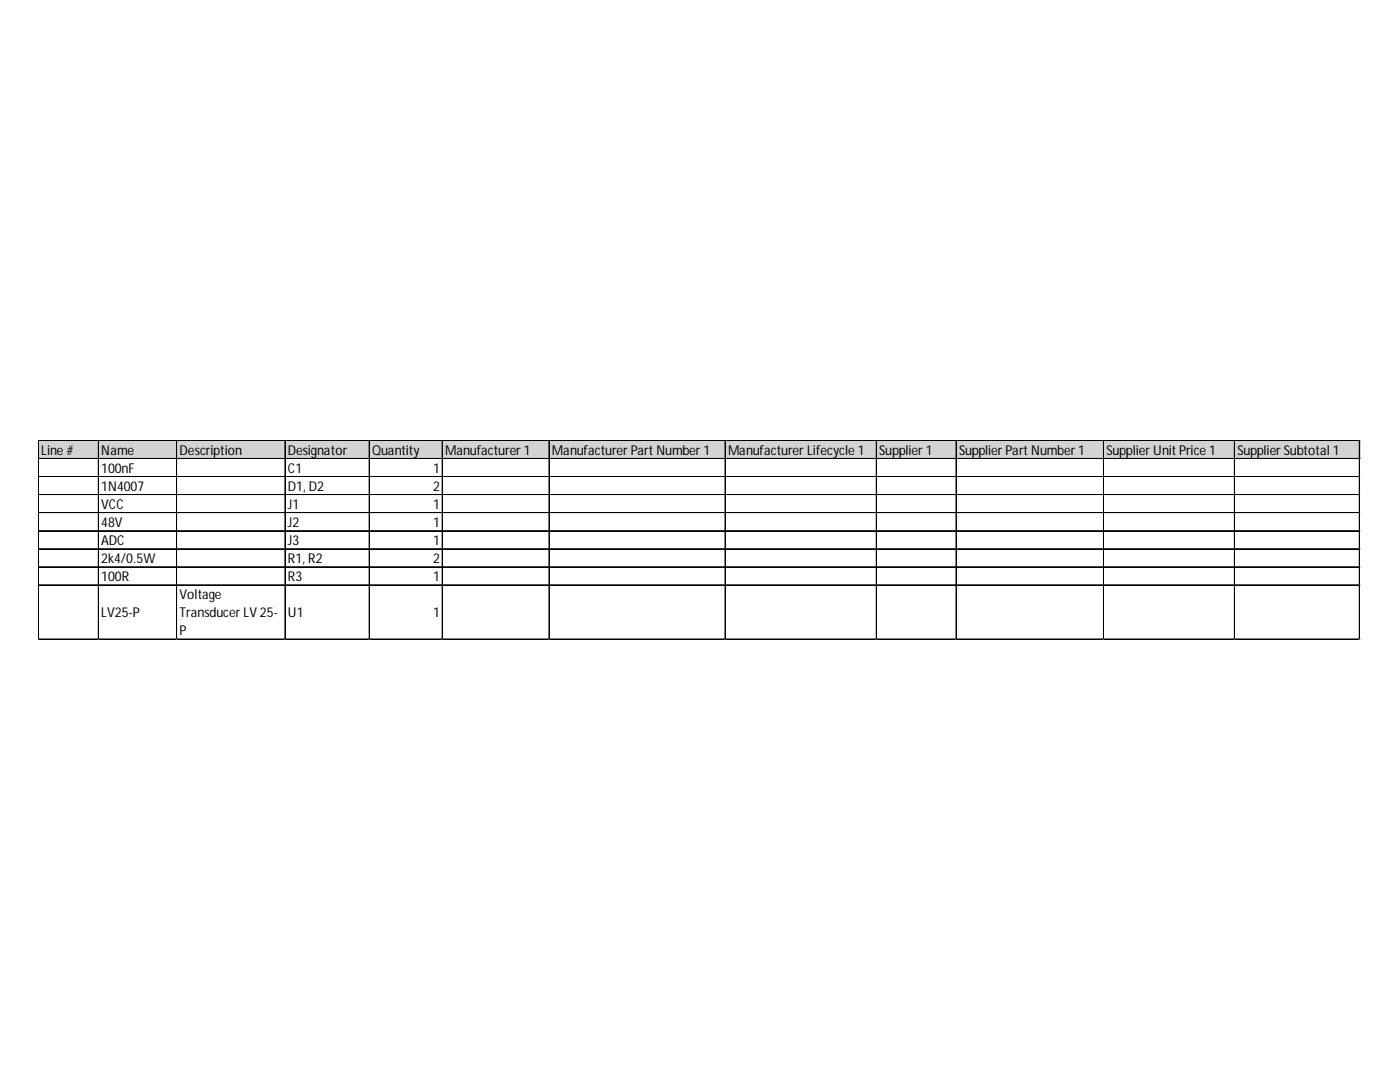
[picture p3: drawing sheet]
<svg xmlns="http://www.w3.org/2000/svg" width="279mm" height="216mm" viewBox="0 0 279 216" stroke-linecap="round" stroke-linejoin="round" font-family="sans-serif">
<defs><g id="words">
<g font-size="2.7">
<text x="8.2" y="90.7">Line #</text>
<text x="20.2" y="90.7">Name</text>
<text x="20.2" y="94.3">100nF</text>
<text x="35.8" y="90.7">Description</text>
<text x="57.5" y="90.7">Designator</text>
<text x="57.5" y="94.3">C1</text>
<text x="74.3" y="90.7">Quantity</text>
<text x="86.4" y="94.3">1</text>
<text x="88.8" y="90.7">Manufacturer1</text>
<text x="110.2" y="90.7">ManufacturerPart Number1</text>
<text x="145.3" y="90.7">Manufacturer Lifecycle 1</text>
<text x="175.5" y="90.7">Supplier1</text>
<text x="191.4" y="90.7">SupplierPart Number1</text>
<text x="220.8" y="90.7">Supplier Unit Price 1</text>
<text x="246.9" y="90.7">SupplierSubtotal 1</text>
<text x="20.2" y="98">1N4007</text>
<text x="20.2" y="101.6">VCC</text>
<text x="57.5" y="98">D1, D2</text>
<text x="57.5" y="101.6">J1</text>
<text x="86.4" y="98">2</text>
<text x="86.4" y="101.6">1</text>
<text x="20.2" y="105.2">48V</text>
<text x="57.5" y="105.2">J2</text>
<text x="86.4" y="105.2">1</text>
<text x="20.2" y="108.8">ADC</text>
<text x="20.2" y="112.4">2k4/0.5W</text>
<text x="57.5" y="108.8">J3</text>
<text x="57.5" y="112.4">R1, R2</text>
<text x="86.4" y="108.8">1</text>
<text x="86.4" y="112.4">2</text>
<text x="20.2" y="116">100R</text>
<text x="35.8" y="119.6">Voltage</text>
<text x="57.5" y="116">R3</text>
<text x="86.4" y="116">1</text>
<text x="20.2" y="123.2">LV25-P</text>
<text x="35.8" y="123.2">Transducer LV 25-</text>
<text x="57.5" y="123.2">U1</text>
<text x="86.4" y="123.2">1</text>
<text x="35.8" y="126.8">P</text>
</g>
</g></defs>
<path d="M7.7 88h263.8v3.6h-263.8z" fill="#d3d3d3"/>
<g fill="none" stroke="#000" stroke-width=".2">
<path d="M7.6 87.9v39.8M7.7 87.9v39.8M7.8 87.9h263.6M7.8 91.5h263.6M7.8 91.6h263.6M7.8 95.1h263.6M7.8 95.2h263.6M7.8 98.7h263.6M7.8 98.8h263.6M19.6 88v39.7M19.7 88v39.7M35.2 88v39.7"/>
<path d="M35.3 88v39.7M56.9 88v39.7M73.7 88v39.7M73.8 88v39.7M88.2 88v39.7M88.3 88v39.7M109.6 88v39.7M144.7 88v39.7M144.8 88v39.7M174.9 88v39.7M175 88v39.7M190.8 88v39.7"/>
<path d="M190.9 88v39.7M220.2 88v39.7M220.3 88v39.7M246.3 88v39.7M246.4 88v39.7M271.3 88v39.7M7.8 102.3h263.6M7.8 102.4h263.6M7.8 105.9h263.6M7.8 106h263.6M7.8 109.5h263.6M7.8 109.6h263.6"/>
<path d="M7.8 113.1h263.6M7.8 113.2h263.6M7.8 116.7h263.6M7.8 116.8h263.6M7.8 127.5h263.6M7.8 127.6h263.6"/>
</g>
<path d="M7.6 127.7h.1" fill="none" stroke="#e0e0e0" stroke-width=".2"/>
<path d="M7.6 127.7h.2z" fill="#e0e0e0"/>
<path d="M19.6 127.7h.1" fill="none" stroke="#e0e0e0" stroke-width=".2"/>
<path d="M19.6 127.7h.2z" fill="#e0e0e0"/>
<path d="M35.2 127.7h.1" fill="none" stroke="#e0e0e0" stroke-width=".2"/>
<path d="M35.2 127.7h.2z" fill="#e0e0e0"/>
<path d="M56.9 127.7h.1" fill="none" stroke="#e0e0e0" stroke-width=".2"/>
<path d="M56.9 127.7h.1z" fill="#e0e0e0"/>
<path d="M73.7 127.7h.1" fill="none" stroke="#e0e0e0" stroke-width=".2"/>
<path d="M73.7 127.7h.1z" fill="#e0e0e0"/>
<path d="M88.2 127.7h.1" fill="none" stroke="#e0e0e0" stroke-width=".2"/>
<path d="M88.2 127.7h.2z" fill="#e0e0e0"/>
<path d="M109.6 127.7h.1" fill="none" stroke="#e0e0e0" stroke-width=".2"/>
<path d="M109.6 127.7h.1z" fill="#e0e0e0"/>
<path d="M144.7 127.7h.1" fill="none" stroke="#e0e0e0" stroke-width=".2"/>
<path d="M144.7 127.7h.1z" fill="#e0e0e0"/>
<path d="M174.9 127.7h.1" fill="none" stroke="#e0e0e0" stroke-width=".2"/>
<path d="M174.9 127.7h.1z" fill="#e0e0e0"/>
<path d="M190.8 127.7h.1" fill="none" stroke="#e0e0e0" stroke-width=".2"/>
<path d="M190.8 127.7h.1z" fill="#e0e0e0"/>
<path d="M220.2 127.7h.1" fill="none" stroke="#e0e0e0" stroke-width=".2"/>
<path d="M220.2 127.7h.2z" fill="#e0e0e0"/>
<path d="M246.3 127.7h.1" fill="none" stroke="#e0e0e0" stroke-width=".2"/>
<path d="M246.3 127.7h.2z" fill="#e0e0e0"/>
<path d="M271.3 127.7h.1" fill="none" stroke="#e0e0e0" stroke-width=".2"/>
<path d="M271.3 127.7h.1z" fill="#e0e0e0"/>
<path d="M271.4 95.1h.1" fill="none" stroke="#e0e0e0" stroke-width=".2"/>
<path d="M271.4 95.1l.1 .1z" fill="#e0e0e0"/>
<path d="M271.4 98.7h.1" fill="none" stroke="#e0e0e0" stroke-width=".2"/>
<path d="M271.4 98.7l.1 .1z" fill="#e0e0e0"/>
<path d="M271.4 102.3h.1" fill="none" stroke="#e0e0e0" stroke-width=".2"/>
<path d="M271.4 102.3l.1 .1z" fill="#e0e0e0"/>
<path d="M271.4 105.9h.1" fill="none" stroke="#e0e0e0" stroke-width=".2"/>
<path d="M271.4 105.9l.1 .1z" fill="#e0e0e0"/>
<path d="M271.4 109.5h.1" fill="none" stroke="#e0e0e0" stroke-width=".2"/>
<path d="M271.4 109.5l.1 .1z" fill="#e0e0e0"/>
<path d="M271.4 113.1h.1" fill="none" stroke="#e0e0e0" stroke-width=".2"/>
<path d="M271.4 113.1l.1 .1z" fill="#e0e0e0"/>
<path d="M271.4 116.7h.1" fill="none" stroke="#e0e0e0" stroke-width=".2"/>
<path d="M271.4 116.7l.1 .1z" fill="#e0e0e0"/>
<path d="M271.4 127.5h.1" fill="none" stroke="#e0e0e0" stroke-width=".2"/>
<path d="M271.4 127.5l.1 .2z" fill="#e0e0e0"/>
<use href="#words"/>
</svg>
